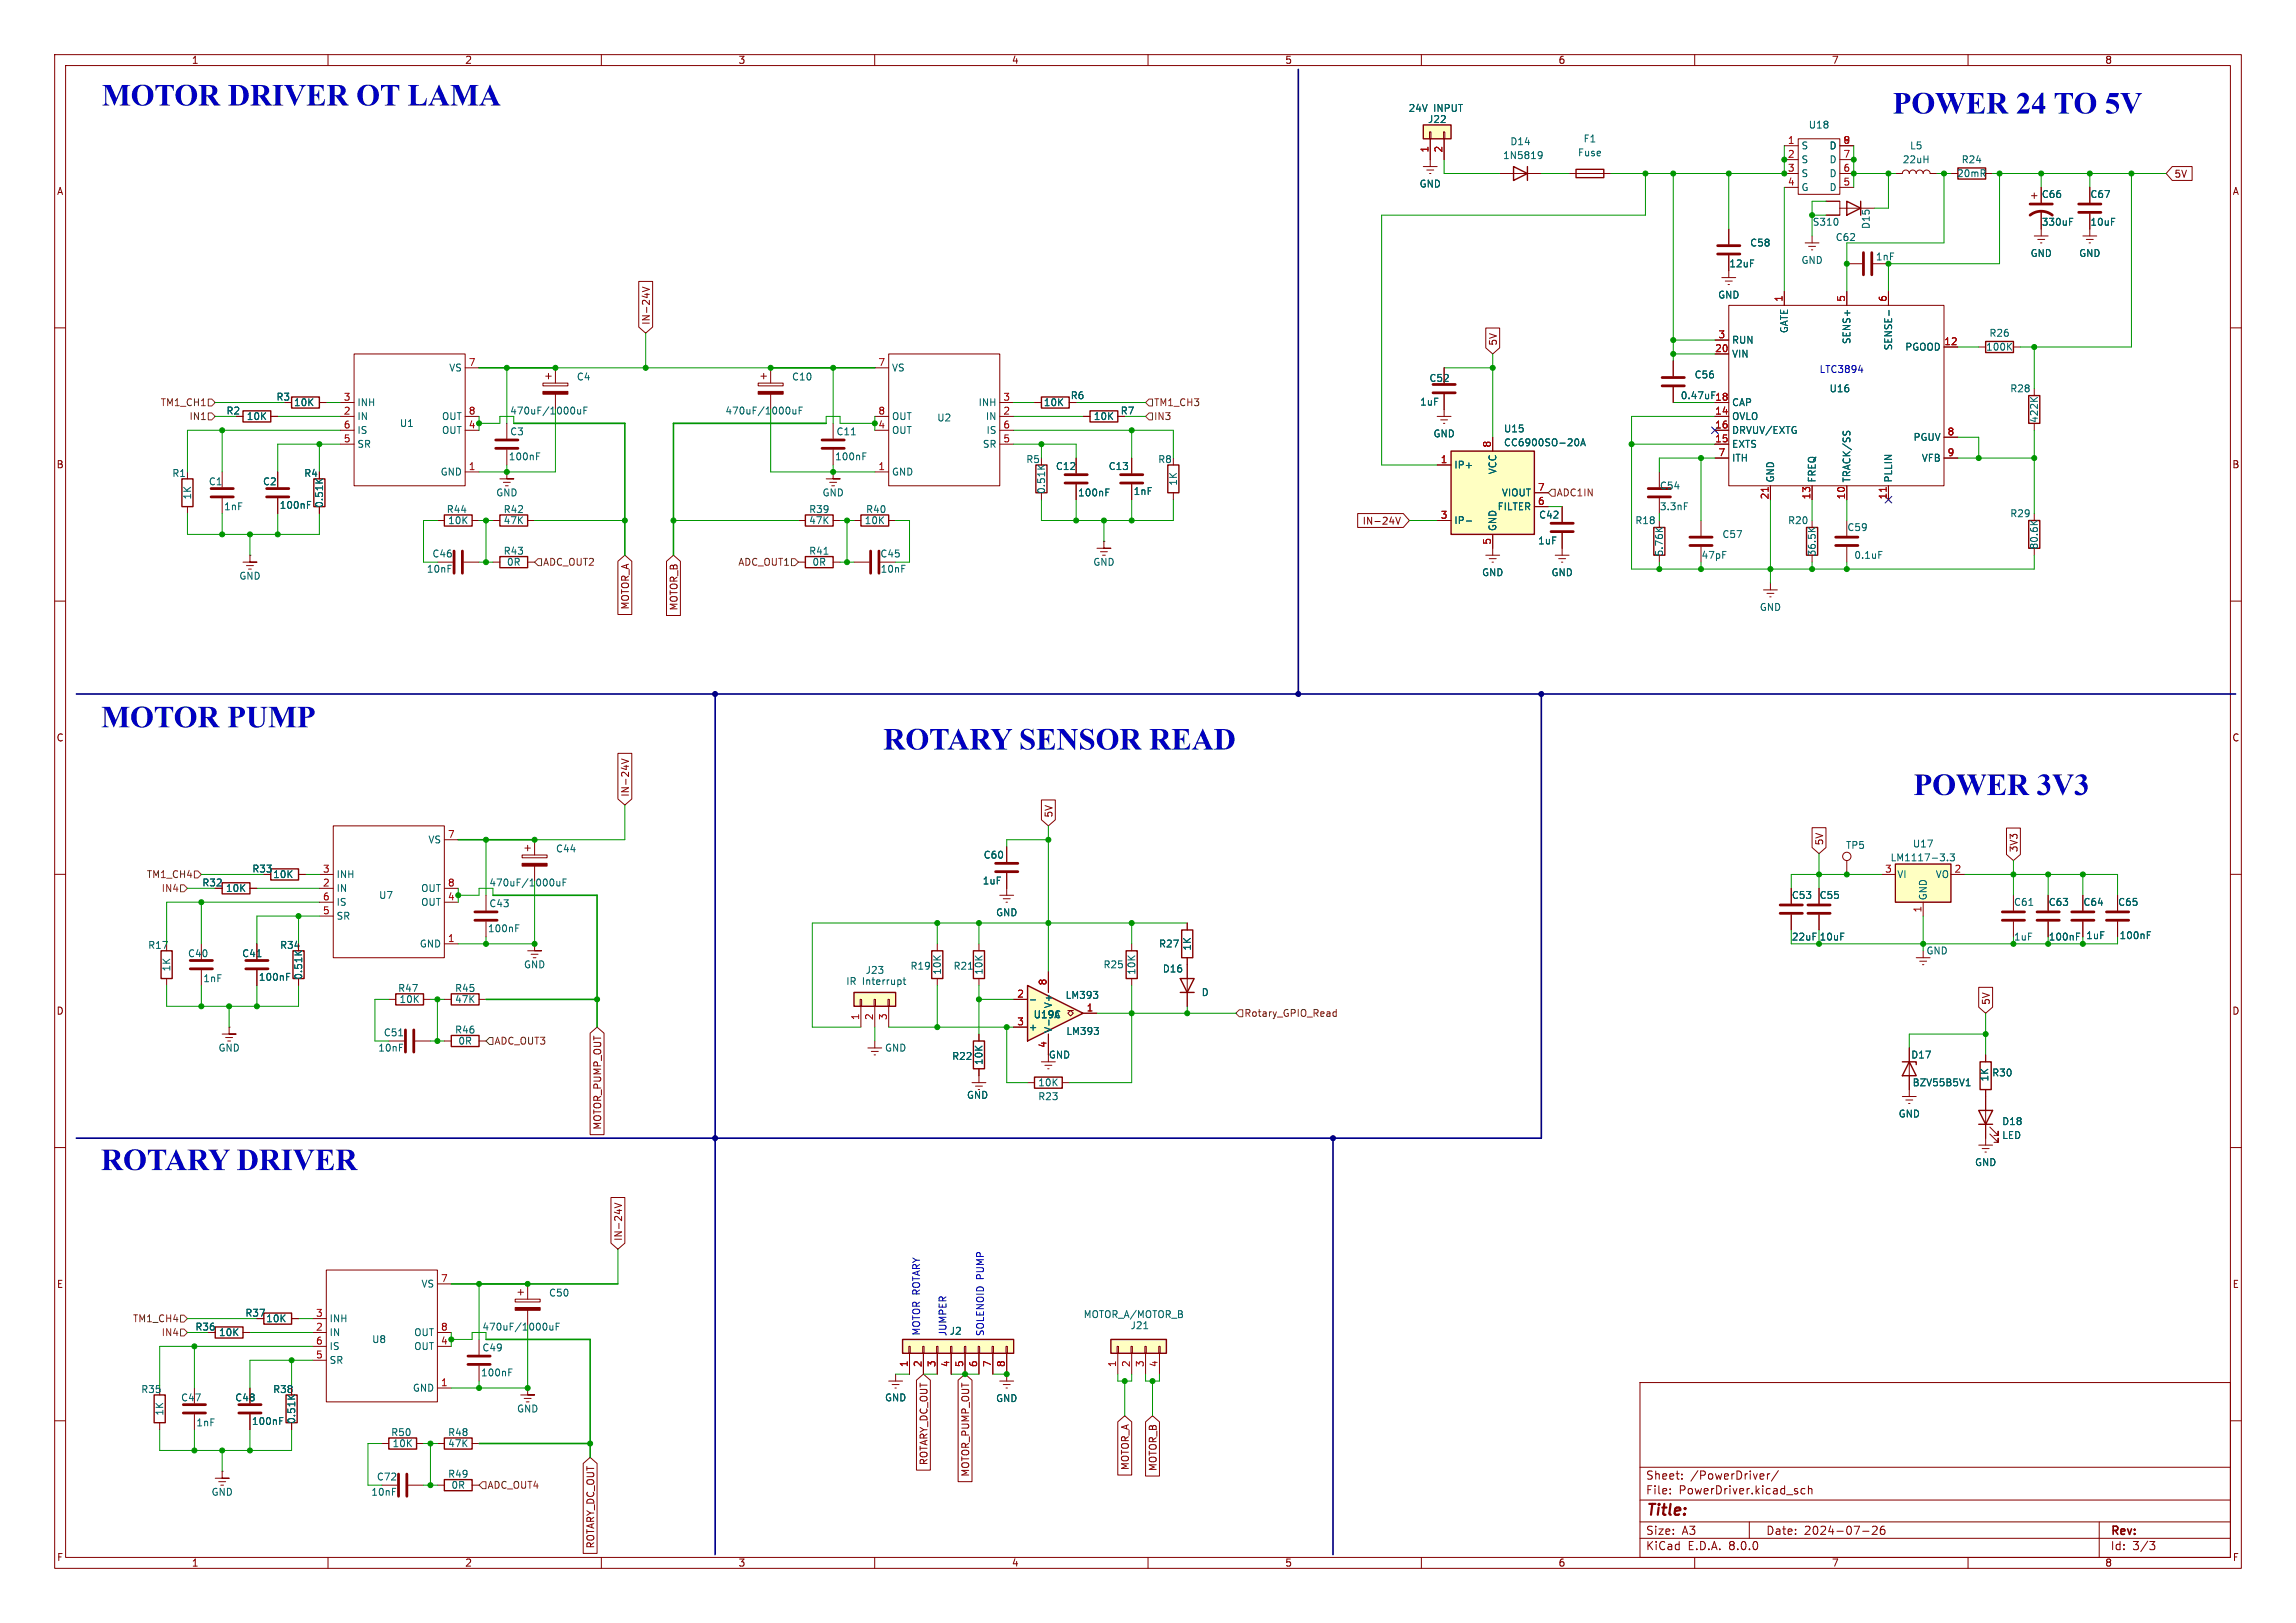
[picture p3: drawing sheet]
<svg xmlns="http://www.w3.org/2000/svg" width="420mm" height="297mm" viewBox="0 0 420 297" stroke-linecap="round" stroke-linejoin="round" font-family="sans-serif">
<defs><g id="words">
<g font-size="5.6" fill="#0000c2">
<text x="18.6" y="20.8">MOTOR DRIVER OT LAMA</text>
<text x="346.2" y="21.5">POWER 24TO 5V</text>
<text x="18.5" y="134.6">MOTOR PUMP</text>
<text x="161.6" y="138.6">ROTARY SENSORREAD</text>
<text x="350" y="146.2">POWER 3V3</text>
<text x="18.5" y="215.6">ROTARY DRIVER</text>
</g>
<text font-size="2.8" fill="#840000" x="301" y="277.9">Title:</text>
<g font-size="2.1" fill="#840000">
<text x="301" y="273.7">File:</text>
<text x="301" y="271">Sheet:</text>
<text x="307.1" y="273.7">PowerDriver.kicad_sch</text>
<text x="309.2" y="271">/PowerDriver/</text>
<text x="301" y="281.1">Size:</text>
<text x="307.6" y="281.1">A3</text>
<text x="323" y="281.1">Date:</text>
<text x="330" y="281.1">2024-07-26</text>
<text x="386" y="281.3">Rev:</text>
<text x="301" y="283.9">KiCad</text>
<text x="308.7" y="283.9">E.D.A.</text>
<text x="316.3" y="283.9">8.0.0</text>
<text x="386" y="283.9">Id:</text>
<text x="390.1" y="283.9">3/3</text>
</g>
<g font-size="1.8" fill="#840000">
<text x="35" y="11.9">1</text>
<text x="85" y="11.9">2</text>
<text x="135" y="11.9">3</text>
<text x="185" y="11.9">4</text>
<text x="235" y="11.9">5</text>
<text x="285" y="11.9">6</text>
<text x="335" y="11.9">7</text>
<text x="385" y="11.9">8</text>
<text x="10.3" y="35.9">A</text>
<text x="397.7" y="32.7">5V</text>
<text x="408.3" y="35.9">A</text>
<text x="119.1" y="59.5" transform="rotate(-90 119.1 59.5)">IN-24V</text>
<text x="274" y="63.3" transform="rotate(-90 274 63.3)">5V</text>
<text x="195.8" y="73.3">R6</text>
<text x="204.9" y="76">R7</text>
<text x="10.3" y="85.9">B</text>
<text x="408.2" y="85.9">B</text>
<text x="249.2" y="96.2">IN-24V</text>
<text x="115.3" y="111.6" transform="rotate(-90 115.3 111.6)">MOTOR_A</text>
<text x="124.1" y="111.8" transform="rotate(-90 124.1 111.8)">MOTOR_B</text>
<text x="10.3" y="135.9">C</text>
<text x="408.2" y="135.9">C</text>
<text x="115.3" y="145.9" transform="rotate(-90 115.3 145.9)">IN-24V</text>
<text x="192.7" y="149.7" transform="rotate(-90 192.7 149.7)">5V</text>
<text x="333.7" y="154.8" transform="rotate(-90 333.7 154.8)">5V</text>
<text x="46.1" y="159.9">R33</text>
<text x="369.3" y="156.1" transform="rotate(-90 369.3 156.1)">3V3</text>
<text x="36.9" y="162.4">R32</text>
<text x="51.1" y="173.8">R34</text>
<text x="10.3" y="185.9">D</text>
<text x="364.2" y="184" transform="rotate(-90 364.2 184)">5V</text>
<text x="408.2" y="185.9">D</text>
<text x="110.2" y="206.8" transform="rotate(-90 110.2 206.8)">MOTOR_PUMP_OUT</text>
<text x="114" y="227.2" transform="rotate(-90 114 227.2)">IN-24V</text>
<text x="10.3" y="235.9">E</text>
<text x="408.3" y="235.9">E</text>
<text x="35.6" y="243.7">R36</text>
<text x="44.8" y="241.1">R37</text>
<text x="49.9" y="255.1">R38</text>
<text x="169.9" y="268.2" transform="rotate(-90 169.9 268.2)">ROTARY_DC_OUT</text>
<text x="206.7" y="269.1" transform="rotate(-90 206.7 269.1)">MOTOR_A</text>
<text x="211.8" y="269.3" transform="rotate(-90 211.8 269.3)">MOTOR_B</text>
<text x="177.5" y="270.3" transform="rotate(-90 177.5 270.3)">MOTOR_PUMP_OUT</text>
<text x="10.3" y="285.9">F</text>
<text x="35" y="286.9">1</text>
<text x="85" y="286.9">2</text>
<text x="108.9" y="283.5" transform="rotate(-90 108.9 283.5)">ROTARY_DC_OUT</text>
<text x="135" y="286.9">3</text>
<text x="185" y="286.9">4</text>
<text x="235" y="286.9">5</text>
<text x="285" y="286.9">6</text>
<text x="335" y="286.9">7</text>
<text x="385" y="286.9">8</text>
<text x="408.3" y="285.9">F</text>
</g>
<g font-size="1.8" fill="#006464">
<text x="257.6" y="20.7">24V</text>
<text x="261.1" y="22.7">J22</text>
<text x="262.2" y="20.7">INPUT</text>
<text x="330.8" y="23.7">U18</text>
<text x="274.8" y="29.3">1N5819</text>
<text x="276.2" y="26.8">D14</text>
<text x="288.6" y="28.8">Fuse</text>
<text x="289.6" y="26.3">F1</text>
<text x="329.4" y="27.5">S</text>
<text x="334.6" y="27.5">D</text>
<text x="349.3" y="27.5">L5</text>
<text x="259.6" y="34.5">GND</text>
<text x="329.4" y="30.1">S</text>
<text x="329.4" y="32.6">S</text>
<text x="329.4" y="35.2">G</text>
<text x="334.6" y="35.2">D</text>
<text x="334.6" y="32.6">D</text>
<text x="334.6" y="30.1">D</text>
<text x="348" y="30.1">22uH</text>
<text x="357.9" y="32.6">20mR</text>
<text x="358.7" y="30.1">R24</text>
<text x="331.5" y="41.5">S310</text>
<text x="373.4" y="36.4">C66</text>
<text x="373.4" y="41.5">330uF</text>
<text x="382.3" y="36.4">C67</text>
<text x="382.3" y="41.5">10uF</text>
<text x="320.1" y="45.3">C58</text>
<text x="335.7" y="44.3">C62</text>
<text x="342.2" y="42" transform="rotate(-90 342.2 42)">D15</text>
<text x="343" y="47.9">1nF</text>
<text x="371.3" y="47.2">GND</text>
<text x="380.2" y="47.2">GND</text>
<text x="316.2" y="49.1">12uF</text>
<text x="329.4" y="48.5">GND</text>
<text x="314.2" y="54.8">GND</text>
<text x="316.7" y="65.6">VIN</text>
<text x="316.7" y="63.1">RUN</text>
<text x="327.3" y="61.1" transform="rotate(-90 327.3 61.1)">GATE</text>
<text x="338.7" y="63.1" transform="rotate(-90 338.7 63.1)">SENS+</text>
<text x="346.3" y="64.2" transform="rotate(-90 346.3 64.2)">SENSE-</text>
<text x="348.4" y="64.4">PGOOD</text>
<text x="363.2" y="64.4">100K</text>
<text x="363.8" y="61.8">R26</text>
<text x="82.1" y="68.2">VS</text>
<text x="105.4" y="69.8">C4</text>
<text x="144.8" y="69.8">C10</text>
<text x="163.1" y="68.2">VS</text>
<text x="261.4" y="70.1">C52</text>
<text x="309.9" y="69.4">C56</text>
<text x="334.6" y="72">U16</text>
<text x="367.6" y="72">R28</text>
<text x="41.3" y="76">R2</text>
<text x="45" y="77.1">10K</text>
<text x="50.5" y="73.5">R3</text>
<text x="53.7" y="74.5">10K</text>
<text x="65.3" y="77.1">IN</text>
<text x="65.3" y="74.5">INH</text>
<text x="80.8" y="77.1">OUT</text>
<text x="93.2" y="76">470uF/1000uF</text>
<text x="132.6" y="76">470uF/1000uF</text>
<text x="163.1" y="77.1">OUT</text>
<text x="171.3" y="77.3">U2</text>
<text x="178.9" y="74.5">INH</text>
<text x="180.2" y="77.1">IN</text>
<text x="190.8" y="74.5">10K</text>
<text x="200" y="77.1">10K</text>
<text x="259.7" y="74.4">1uF</text>
<text x="316.7" y="77.1">OVLO</text>
<text x="316.7" y="74.5">CAP</text>
<text x="373" y="77.5" transform="rotate(-90 373 77.5)">422K</text>
<text x="65.3" y="82.1">SR</text>
<text x="65.3" y="79.6">IS</text>
<text x="73.1" y="78.3">U1</text>
<text x="80.8" y="79.6">OUT</text>
<text x="93.2" y="79.9">C3</text>
<text x="152.9" y="79.9">C11</text>
<text x="163.1" y="79.6">OUT</text>
<text x="179.7" y="82.1">SR</text>
<text x="180.4" y="79.6">IS</text>
<text x="262.1" y="80.2">GND</text>
<text x="275" y="79.3">U15</text>
<text x="275" y="81.9">CC6900SO-20A</text>
<text x="316.7" y="82.1">EXTS</text>
<text x="316.7" y="79.6">DRVUV/EXTG</text>
<text x="349.9" y="80.9">PGUV</text>
<text x="31.4" y="87.5">R1</text>
<text x="38.1" y="89">C1</text>
<text x="48" y="89">C2</text>
<text x="55.6" y="87.5">R4</text>
<text x="80.5" y="87.2">GND</text>
<text x="93" y="84.4">100nF</text>
<text x="152.7" y="84.4">100nF</text>
<text x="163.1" y="87.2">GND</text>
<text x="187.6" y="84.9">R5</text>
<text x="193" y="86.2">C12</text>
<text x="202.7" y="86.2">C13</text>
<text x="211.8" y="84.9">R8</text>
<text x="215.5" y="89" transform="rotate(-90 215.5 89)">1K</text>
<text x="265.9" y="86">IP+</text>
<text x="273.9" y="86.9" transform="rotate(-90 273.9 86.9)">VCC</text>
<text x="303.5" y="89.8">C54</text>
<text x="316.7" y="84.7">ITH</text>
<text x="324.7" y="88.4" transform="rotate(-90 324.7 88.4)">GND</text>
<text x="332.3" y="88.4" transform="rotate(-90 332.3 88.4)">FREQ</text>
<text x="338.7" y="88.4" transform="rotate(-90 338.7 88.4)">TRACK/SS</text>
<text x="346.3" y="88.4" transform="rotate(-90 346.3 88.4)">PLLIN</text>
<text x="351.4" y="84.7">VFB</text>
<text x="35.2" y="91.5" transform="rotate(-90 35.2 91.5)">1K</text>
<text x="40.9" y="93.6">1nF</text>
<text x="51.1" y="93.3">100nF</text>
<text x="59.3" y="93" transform="rotate(-90 59.3 93)">0.51K</text>
<text x="81.6" y="94.1">R44</text>
<text x="90.7" y="91">GND</text>
<text x="92" y="94.1">R42</text>
<text x="147.9" y="94.1">R39</text>
<text x="150.4" y="91">GND</text>
<text x="158.3" y="94.1">R40</text>
<text x="191.4" y="90.5" transform="rotate(-90 191.4 90.5)">0.51K</text>
<text x="197.1" y="91">100nF</text>
<text x="207.3" y="90.8">1nF</text>
<text x="273.9" y="93.6">FILTER</text>
<text x="274.6" y="91">VIOUT</text>
<text x="281.4" y="95.1">C42</text>
<text x="303.5" y="93.6">3.3nF</text>
<text x="367.6" y="94.8">R29</text>
<text x="81.9" y="96.1">10K</text>
<text x="92" y="101.7">R43</text>
<text x="92" y="96.1">47K</text>
<text x="147.9" y="96.1">47K</text>
<text x="147.9" y="101.7">R41</text>
<text x="158.1" y="96.1">10K</text>
<text x="265.9" y="96.1">IP-</text>
<text x="273.9" y="97.3" transform="rotate(-90 273.9 97.3)">GND</text>
<text x="281.3" y="99.8">1uF</text>
<text x="299" y="96.1">R18</text>
<text x="304.4" y="101.9" transform="rotate(-90 304.4 101.9)">5.76K</text>
<text x="315" y="98.7">C57</text>
<text x="327" y="96.1">R20</text>
<text x="332.3" y="101.9" transform="rotate(-90 332.3 101.9)">36.5K</text>
<text x="337.8" y="97.4">C59</text>
<text x="373" y="100.6" transform="rotate(-90 373 100.6)">80.6K</text>
<text x="43.7" y="106.3">GND</text>
<text x="78" y="105">10nF</text>
<text x="79" y="102.2">C46</text>
<text x="92.6" y="103.7">0R</text>
<text x="148.5" y="103.7">0R</text>
<text x="160.9" y="102.2">C45</text>
<text x="161" y="105">10nF</text>
<text x="199.9" y="103.7">GND</text>
<text x="271" y="105.6">GND</text>
<text x="283.7" y="105.6">GND</text>
<text x="311.2" y="102.5">47pF</text>
<text x="339.1" y="102.5">0.1uF</text>
<text x="321.8" y="112">GND</text>
<text x="78.3" y="154.5">VS</text>
<text x="337.6" y="155.5">TP5</text>
<text x="349.8" y="155.3">U17</text>
<text x="49.9" y="160.9">10K</text>
<text x="61.5" y="160.9">INH</text>
<text x="101.6" y="156.2">C44</text>
<text x="179.8" y="157.3">C60</text>
<text x="345.7" y="157.8">LM1117-3.3</text>
<text x="347" y="160.9">VI</text>
<text x="354" y="160.9">VO</text>
<text x="41.2" y="163.4">10K</text>
<text x="61.5" y="163.4">IN</text>
<text x="61.5" y="166">IS</text>
<text x="69.2" y="164.7">U7</text>
<text x="76.9" y="166">OUT</text>
<text x="76.9" y="163.4">OUT</text>
<text x="89.4" y="166.2">C43</text>
<text x="89.4" y="162.4">470uF/1000uF</text>
<text x="179.7" y="162.1">1uF</text>
<text x="182.1" y="167.9">GND</text>
<text x="327.7" y="164.7">C53</text>
<text x="332.8" y="164.7">C55</text>
<text x="352.7" y="164.8" transform="rotate(-90 352.7 164.8)">GND</text>
<text x="368.3" y="166">C61</text>
<text x="374.7" y="166">C63</text>
<text x="381" y="166">C64</text>
<text x="387.4" y="166">C65</text>
<text x="27" y="173.8">R17</text>
<text x="61.5" y="168.5">SR</text>
<text x="76.7" y="173.6">GND</text>
<text x="89.2" y="170.8">100nF</text>
<text x="211.9" y="173.6">R27</text>
<text x="327.7" y="172.3">22uF</text>
<text x="332.8" y="172.3">10uF</text>
<text x="374.7" y="172.3">100nF</text>
<text x="381.5" y="172.1">1uF</text>
<text x="387.6" y="172.1">100nF</text>
<text x="31.3" y="177.9" transform="rotate(-90 31.3 177.9)">1K</text>
<text x="34.3" y="175.4">C40</text>
<text x="37.1" y="179.9">1nF</text>
<text x="44.2" y="175.4">C41</text>
<text x="47.3" y="179.7">100nF</text>
<text x="55.5" y="179.4" transform="rotate(-90 55.5 179.4)">0.51K</text>
<text x="95.8" y="177.4">GND</text>
<text x="158.3" y="178.4">J23</text>
<text x="166.5" y="177.6">R19</text>
<text x="172.3" y="178.5" transform="rotate(-90 172.3 178.5)">10K</text>
<text x="174.3" y="177.6">R21</text>
<text x="179.9" y="178.5" transform="rotate(-90 179.9 178.5)">10K</text>
<text x="201.8" y="177.4">R25</text>
<text x="207.9" y="178.5" transform="rotate(-90 207.9 178.5)">10K</text>
<text x="212.6" y="178.2">D16</text>
<text x="218" y="174.1" transform="rotate(-90 218 174.1)">1K</text>
<text x="352.3" y="174.9">GND</text>
<text x="72.7" y="181.7">R47</text>
<text x="73" y="183.7">10K</text>
<text x="83.1" y="181.7">R45</text>
<text x="83.1" y="183.7">47K</text>
<text x="154.7" y="180.4">IR</text>
<text x="157.7" y="180.4">Interrupt</text>
<text x="192.6" y="184.6" transform="rotate(-90 192.6 184.6)">V+</text>
<text x="194.8" y="183">LM393</text>
<text x="219.7" y="182.5">D</text>
<text x="70.1" y="189.8">C51</text>
<text x="83.1" y="189.3">R46</text>
<text x="83.7" y="191.4">0R</text>
<text x="188.1" y="188.8">+</text>
<text x="189" y="186.5">U19A</text>
<text x="192.6" y="189.1" transform="rotate(-90 192.6 189.1)">V-</text>
<text x="195" y="189.6">LM393</text>
<text x="39.9" y="192.6">GND</text>
<text x="69.1" y="192.6">10nF</text>
<text x="161.8" y="192.6">GND</text>
<text x="174.1" y="194.2">R22</text>
<text x="179.9" y="195" transform="rotate(-90 179.9 195)">10K</text>
<text x="191.8" y="193.9">GND</text>
<text x="349.5" y="193.9">D17</text>
<text x="364.3" y="197.2">R30</text>
<text x="176.8" y="201.3">GND</text>
<text x="189.8" y="201.5">R23</text>
<text x="189.8" y="199">10K</text>
<text x="349.8" y="199">BZV55B5V1</text>
<text x="363.9" y="198" transform="rotate(-90 363.9 198)">1K</text>
<text x="347.2" y="204.7">GND</text>
<text x="366.2" y="206.1">D18</text>
<text x="366.2" y="208.6">LED</text>
<text x="361.2" y="213.6">GND</text>
<text x="77" y="235.8">VS</text>
<text x="100.3" y="237.5">C50</text>
<text x="40" y="244.7">10K</text>
<text x="48.6" y="242.2">10K</text>
<text x="60.2" y="244.7">IN</text>
<text x="60.2" y="242.2">INH</text>
<text x="68" y="246">U8</text>
<text x="75.7" y="244.7">OUT</text>
<text x="88.1" y="243.7">470uF/1000uF</text>
<text x="173.6" y="244.4">J2</text>
<text x="198.1" y="241.4">MOTOR_A/MOTOR_B</text>
<text x="206.7" y="243.4">J21</text>
<text x="60.2" y="249.8">SR</text>
<text x="60.2" y="247.2">IS</text>
<text x="75.7" y="247.2">OUT</text>
<text x="88.1" y="247.5">C49</text>
<text x="25.7" y="255.1">R35</text>
<text x="33" y="256.6">C47</text>
<text x="42.9" y="256.6">C48</text>
<text x="75.4" y="254.9">GND</text>
<text x="87.9" y="252.1">100nF</text>
<text x="161.8" y="256.6">GND</text>
<text x="182.1" y="256.8">GND</text>
<text x="30.1" y="259.2" transform="rotate(-90 30.1 259.2)">1K</text>
<text x="35.8" y="261.2">1nF</text>
<text x="46" y="261">100nF</text>
<text x="54.2" y="260.7" transform="rotate(-90 54.2 260.7)">0.51K</text>
<text x="71.5" y="263">R50</text>
<text x="81.9" y="263">R48</text>
<text x="94.5" y="258.7">GND</text>
<text x="71.7" y="265">10K</text>
<text x="81.9" y="265">47K</text>
<text x="38.6" y="273.9">GND</text>
<text x="67.8" y="273.9">10nF</text>
<text x="68.8" y="271.1">C72</text>
<text x="81.9" y="270.6">R49</text>
<text x="82.5" y="272.6">0R</text>
</g>
<g font-size="1.8" fill="#a90000">
<text x="261.4" y="28" transform="rotate(-90 261.4 28)">1</text>
<text x="263.9" y="28" transform="rotate(-90 263.9 28)">2</text>
<text x="327" y="26.4">1</text>
<text x="327" y="29">2</text>
<text x="337.1" y="29">7</text>
<text x="337.1" y="26.4">9</text>
<text x="327" y="31.5">3</text>
<text x="327" y="34">4</text>
<text x="337.1" y="34">5</text>
<text x="337.1" y="31.5">6</text>
<text x="326.1" y="55.3" transform="rotate(-90 326.1 55.3)">1</text>
<text x="337.6" y="55.3" transform="rotate(-90 337.6 55.3)">5</text>
<text x="345.2" y="55.3" transform="rotate(-90 345.2 55.3)">6</text>
<text x="313.6" y="64.5">20</text>
<text x="314.3" y="62">3</text>
<text x="355.6" y="63.2">12</text>
<text x="85.7" y="67.1">7</text>
<text x="160.6" y="67.1">7</text>
<text x="62.8" y="75.9">2</text>
<text x="62.8" y="73.4">3</text>
<text x="85.7" y="75.9">8</text>
<text x="160.6" y="75.9">8</text>
<text x="183.4" y="75.9">2</text>
<text x="183.4" y="73.4">3</text>
<text x="307.4" y="73.3">0.47uF 18</text>
<text x="313.6" y="75.9">14</text>
<text x="62.8" y="81">5</text>
<text x="62.8" y="78.5">6</text>
<text x="85.7" y="78.5">4</text>
<text x="183.4" y="81">5</text>
<text x="183.4" y="78.5">6</text>
<text x="272.8" y="82" transform="rotate(-90 272.8 82)">8</text>
<text x="313.6" y="81">15</text>
<text x="313.6" y="78.5">16</text>
<text x="314.3" y="83.6">7</text>
<text x="356.2" y="79.8">8</text>
<text x="356.2" y="83.6">9</text>
<text x="85.7" y="86.1">1</text>
<text x="160.6" y="86.1">1</text>
<text x="263.5" y="84.8">1</text>
<text x="281.2" y="89.9">7</text>
<text x="263.5" y="95">3</text>
<text x="281.2" y="92.5">6</text>
<text x="323.6" y="91.5" transform="rotate(-90 323.6 91.5)">21</text>
<text x="331.2" y="91.5" transform="rotate(-90 331.2 91.5)">13</text>
<text x="337.6" y="91.5" transform="rotate(-90 337.6 91.5)">10</text>
<text x="345.2" y="91.5" transform="rotate(-90 345.2 91.5)">11</text>
<text x="272.8" y="99.8" transform="rotate(-90 272.8 99.8)">5</text>
<text x="81.8" y="153.4">7</text>
<text x="59" y="159.8">3</text>
<text x="344.7" y="159.8">3</text>
<text x="357.4" y="159.8">2</text>
<text x="59" y="162.3">2</text>
<text x="59" y="167.4">5</text>
<text x="59" y="164.8">6</text>
<text x="81.8" y="164.8">4</text>
<text x="81.8" y="162.3">8</text>
<text x="351.5" y="167.1" transform="rotate(-90 351.5 167.1)">1</text>
<text x="81.8" y="172.5">1</text>
<text x="186" y="182.6">2</text>
<text x="191.5" y="180.4" transform="rotate(-90 191.5 180.4)">8</text>
<text x="198.7" y="185.2">1</text>
<text x="157.2" y="186.8" transform="rotate(-90 157.2 186.8)">1</text>
<text x="159.8" y="186.8" transform="rotate(-90 159.8 186.8)">2</text>
<text x="162.3" y="186.8" transform="rotate(-90 162.3 186.8)">3</text>
<text x="186" y="187.7">3</text>
<text x="191.5" y="191.8" transform="rotate(-90 191.5 191.8)">4</text>
<text x="80.6" y="234.7">7</text>
<text x="57.7" y="243.6">2</text>
<text x="57.7" y="241">3</text>
<text x="80.6" y="243.6">8</text>
<text x="57.7" y="248.7">5</text>
<text x="57.7" y="246.1">6</text>
<text x="80.6" y="246.1">4</text>
<text x="166.1" y="250.3" transform="rotate(-90 166.1 250.3)">1</text>
<text x="168.7" y="250.3" transform="rotate(-90 168.7 250.3)">2</text>
<text x="171.2" y="250.3" transform="rotate(-90 171.2 250.3)">3</text>
<text x="173.7" y="250.3" transform="rotate(-90 173.7 250.3)">4</text>
<text x="176.3" y="250.3" transform="rotate(-90 176.3 250.3)">5</text>
<text x="178.8" y="250.3" transform="rotate(-90 178.8 250.3)">6</text>
<text x="181.4" y="250.3" transform="rotate(-90 181.4 250.3)">7</text>
<text x="183.9" y="250.3" transform="rotate(-90 183.9 250.3)">8</text>
<text x="204.2" y="250.3" transform="rotate(-90 204.2 250.3)">1</text>
<text x="206.8" y="250.3" transform="rotate(-90 206.8 250.3)">2</text>
<text x="209.3" y="250.3" transform="rotate(-90 209.3 250.3)">3</text>
<text x="211.8" y="250.3" transform="rotate(-90 211.8 250.3)">4</text>
<text x="80.6" y="253.7">1</text>
</g>
<g font-size="1.8" fill="#0000c2">
<text x="332.7" y="68.3">LTC3894</text>
<text x="180.2" y="234.2" transform="rotate(-90 180.2 234.2)">PUMP</text>
<text x="168.5" y="244.5" transform="rotate(-90 168.5 244.5)">MOTOR ROTARY</text>
<text x="173.3" y="244.6" transform="rotate(-90 173.3 244.6)">JUMPER</text>
<text x="180.2" y="244.6" transform="rotate(-90 180.2 244.6)">SOLENOID</text>
</g>
<g font-size="1.8" fill="#725600">
<text x="29.3" y="74.5">TM1_CH1</text>
<text x="34.6" y="77.1">IN1</text>
<text x="211" y="74.5">TM1_CH3</text>
<text x="211" y="77.1">IN3</text>
<text x="284.7" y="91">ADC1IN</text>
<text x="99.3" y="103.7">ADC_OUT2</text>
<text x="135" y="103.7">ADC_OUT1</text>
<text x="26.8" y="160.9">TM1_CH4</text>
<text x="29.5" y="163.4">IN4</text>
<text x="90.4" y="191.4">ADC_OUT3</text>
<text x="227.5" y="186.3">Rotary_GPIO_Read</text>
<text x="24.2" y="242.2">TM1_CH4</text>
<text x="29.5" y="244.7">IN4</text>
<text x="89.1" y="272.6">ADC_OUT4</text>
</g>
<g font-size="1.8" fill="#009600">
<text x="160.6" y="78.5">4</text>
<text x="368.3" y="172.3">1uF</text>
</g>
</g></defs>
<g fill="none" stroke="#840000" stroke-width=".18">
<path d="M10 10h400v277h-400zM12 12h396v273h-396zM60 10v2M110 10v2M160 10v2M210 10v2M260 10v2M310 10v2M360 10v2M10 60h2M316.2 41.9v2.8M316.2 46.7v2.8"/>
<path d="M408 60h2M10 110h2M408 110h2M10 160h2M337.8 157.5v2.5M408 160h2M374.6 163.8v2.8M374.6 168.7v2.8M381 163.8v2.8M381 168.7v2.8M387.3 163.8v2.8M387.3 168.7v2.8"/>
<path d="M10 210h2M408 210h2M59.7 232.4h20.3v24.1h-20.3zM80 234.9h2.5M10 260h2M44.4 243.8h1.3M57.1 243.8h2.6M57.1 241.3h2.6M57.1 246.4h2.6M57.1 248.9h2.6M80 243.8h2.5M80 254h2.5"/>
<path d="M80 246.4h2.5M300 253h108v32h-108zM408 260h2M300 278.5h108M300 274.5h108M300 268.5h108M305.5 273.2v.2M305.5 272.5v.1M307.7 270.5v.2M307.7 269.8v.1M320 278.5v3M322.6 269.8l.1 .2-.8 .2"/>
<path d="M323.3 269.7v1M323.7 269.7l-.3 .1-.1 .2M325.3 269.1l-1.3 1.9M330.2 272.5l-.5-.1-.3 .3v.4l.2 .2h.6M330.8 272.5l.2-.1 .4 .1v.9M330.8 271.9v1.5M342.5 279.4l.6-.1 .2 .1 .1 .3-1 1.1h1M344.7 279.3a.59 .59 0 0 0-.8 .6v.6l.2 .2 .4 .1 .2-.2 .1-.5-.1-.2h-.5l-.3 .2M384 278.5v6.5M60 285v2M110 285v2M160 285v2"/>
<path d="M210 285v2M260 285v2M300 281.5h108M310 285v2M340.7 280.2h1.2M360 285v2M393.2 282.1h1l-.5 .6 .4 .1 .1 .5-.3 .3h-.5"/>
<circle cx="337.8" cy="156.7" r=".76"/>
</g>
<path d="M39.4 242.8h5v2.1h-5z" fill="none" stroke="#840000" stroke-width=".25"/>
<path d="M314.2 46.5h4.1M314.2 45h4.1M372.6 168.4h4.1M372.6 166.9h4.1M379 168.4h4M379 166.9h4M385.3 168.4h4.1M385.3 166.9h4.1" fill="none" stroke="#840000" stroke-width=".51"/>
<path d="M379.8 171.4h.5M379.8 170.8h.6M392.8 171.1h.4M392.8 170.5h.6" fill="none" stroke="#006464" stroke-width=".18"/>
<path d="M188 180.3l10.1 5.1-10.1 5.1z" fill="#ffffc2"/>
<path d="M178.1 190.5h2v5.1h-2zM188 180.3l10.1 5.1-10.1 5.1zM189.2 197.1h5.1v2h-5.1z" fill="none" stroke="#840000" stroke-width=".25"/>
<path d="M179.1 189.2v1.3M179.1 195.6v1.3M185.4 182.9h2.6M185.4 188h2.6M188 198.1h1.2M190.5 194.3h2.5M191.1 194.9h1.3M191.6 195.6h.3M194.3 198.1h1.3M195.3 184.9h.5l-.5 .5 .5 .5 .5-.5-.5-.5h.5M198.1 185.4h2.6" fill="none" stroke="#840000" stroke-width=".18"/>
<path d="M188.5 183h1M200.1 188h.8l-.4 .5M200.9 188.6v.6" fill="none" stroke="#006464" stroke-width=".18"/>
<path d="M346.7 158.1h10.2v7h-10.2z" fill="#ffffc2"/>
<path d="M371.1 72.4h2v5.1h-2zM91.4 94.2h5.1v2.1h-5.1zM302.5 96.5h2v5.1h-2zM91.4 101.9h5.1v2h-5.1zM346.7 158.1h10.2v7h-10.2zM29.5 174h2v5.1h-2zM40.6 161.5h5.1v2.1h-5.1zM53.6 174h2v5.1h-2zM82.5 189.5h5.1v2h-5.1zM71.1 263.1h5.1v2.1h-5.1z" fill="none" stroke="#840000" stroke-width=".25"/>
<g fill="none" stroke="#840000" stroke-width=".18">
<path d="M92.7 77.5v2.8M99.3 70.1h4.6v.5h-4.6zM99.8 68.8h1M100.3 68.3v1M101.6 67.3v2.8M101.6 72.1v2.8M372.1 71.1v1.3M372.1 77.5v1.2M40.6 86.4v2.8M40.6 91.2v2.8M90.2 95.3h1.2M92.1 88.3h1.2"/>
<path d="M92.5 88.9h.5M92.7 86.4v1.2h1.3h-2.6M92.7 86.4h.1M92.7 82.3v2.8M96.5 95.3h1.3M303.5 86.4v2.8M303.5 91.2v2.8M303.5 95.3v1.2M90.2 102.9h1.2M96.5 102.9h1.3M303.5 101.6v1.3M61 151.1h20.3v24.2h-20.3z"/>
<path d="M81.3 153.7h2.5M30.5 179.1v1.2M45.7 162.6h1.3M54.6 179.1v1.2M58.4 160h2.6M58.4 162.6h2.6M58.4 165.1h2.6M58.4 167.6h2.6M81.3 172.7h2.5M81.3 162.6h2.5M81.3 165.1h2.5M344.2 160h2.5"/>
<path d="M351.8 165.1v2.5M356.9 160h2.5M368.3 163.8v2.8M368.3 168.7v2.8M81.3 190.5h1.2M87.6 190.5h1.3M158.7 191.8h2.6M159.4 192.4h1.3M159.9 193h.2M160 190.5v1.3M177.8 198.1h2.5M178.4 198.8h1.3"/>
<path d="M179.1 196.9v1.2M94.2 237.7h4.6v.6h-4.6zM94.7 236.5h1.1M95.2 236v1M96.5 234.9v2.8M96.5 239.8v2.8M87.6 245.1v2.8M87.6 249.9v2.8M95.9 255.9h1.3M96.3 256.5h.5M96.5 254v1.3h1.3h-2.6M96.5 254h.1"/>
<path d="M69.8 271.8h2.8M69.8 264.2h1.3M74.7 271.8h2.8M76.2 264.2h1.3"/>
</g>
<g fill="none" stroke="#006464" stroke-width=".18">
<path d="M105.7 74.9v.8l.3 .1 .2-.2M106.2 74.9v.9M106.8 75.1h.4M107.4 74.5h-.6v1.3M371.4 72.7l.7 .7M372.7 72.7l-.7 .6M98.2 83.5h.4M98.2 82.9h.6M302.8 96.6l.8 .7M304.1 96.6l-.7 .5M308.1 92h.6M356.2 157.4v.1"/>
<path d="M356.7 156.3h.8l-.4 .4 .3 .2v.5l-.1 .1-.6-.1M53.9 174l.7 .7M55.2 174l-.7 .6M371.1 165.7h.8M93.1 251.1h.4M93.1 250.5h.6M100.6 242.6v.7l.3 .1 .2-.1M101.1 242.6v.8M101.7 242.7h.5M102.3 242.1h-.6v1.3"/>
</g>
<g fill="#840000" stroke="#840000" stroke-width=".18">
<path d="M94.2 239.3h4.6v.5h-4.6z"/>
<path d="M99.3 71.6h4.6v.5h-4.6z"/>
</g>
<path d="M38.6 90.9h4.1M38.6 89.4h4.1M90.7 82h4M90.7 80.5h4M301.5 90.9h4.1M301.5 89.4h4.1M366.3 168.4h4M366.3 166.9h4M85.6 249.7h4.1M85.6 248.2h4.1M72.9 269.7v4.1M74.4 269.7v4.1" fill="none" stroke="#840000" stroke-width=".51"/>
<path d="M265.4 82.6h15.3v15.2h-15.3z" fill="#ffffc2"/>
<g fill="none" stroke="#840000" stroke-width=".25">
<path d="M276.9 30.5l2.5 1.3-2.5 1.2zM279.4 30.5v2.5M288.3 31h5.1v1.5h-5.1zM337.8 36.8l2.6 1.3-2.6 1.3zM340.4 36.8v2.6M358.1 30.7h5.1v2.1h-5.1zM44.4 75.2h5.1v2h-5.1zM53.3 72.6h5.1v2.1h-5.1zM363.2 62.5h5.1v2h-5.1zM33.3 87.6h2v5.1h-2zM57.4 87.6h2v5.1h-2zM81.3 94.2h5.1v2.1h-5.1z"/>
<path d="M147.3 94.2h5.1v2.1h-5.1zM265.4 82.6h15.3v15.2h-15.3zM330.5 96.5h2v5.1h-2zM371.1 95.3h2v5h-2zM147.3 101.9h5.1v2h-5.1zM49.5 159h5.1v2h-5.1zM72.4 181.9h5.1v2h-5.1zM82.5 181.9h5.1v2h-5.1zM28.2 255.3h2v5h-2zM48.3 240.3h5v2h-5zM81.3 270.8h5.1v2h-5.1zM81.3 263.1h5.1v2.1h-5.1z"/>
</g>
<g fill="none" stroke="#840000" stroke-width=".18">
<path d="M260.3 30.5h2.6M261 31.1h1.3M261.5 31.8h.2M261.6 29.2v1.3M274.3 31.8h7.6M287 31.8h7.6M326.4 26.7h2.5M326.4 29.2h2.5M326.4 31.8h2.5M326.4 34.3h2.5M328.9 25.4h7.6v10.2h-7.6zM336.5 36.8h-2.5h2.5v1.3"/>
<path d="M336.5 38.1v1.3h-2.5h2.5M336.5 38.1h6.4M336.5 26.7h2.6M336.5 29.2h2.6M336.5 31.8h2.6M336.5 34.3h2.6M346.7 31.8h1.3a.64 .64 0 0 1 .6-.7 .64 .64 0 0 1 .6 .7 .64 .64 0 0 1 .7-.7 .64 .64 0 0 1 .6 .7 .64 .64 0 0 1 .7-.7 .64 .64 0 0 1 .6 .7 .64 .64 0 0 1 .6-.7 .64 .64 0 0 1 .7 .7h1.2M356.9 31.8h1.2M363.2 31.8h1.3M315 50.8h2.5M315.6 51.4h1.3M316.1 52.1h.3"/>
<path d="M316.2 55.9h39.4v33h-39.4zM316.2 49.5v1.3M326.4 53.3v2.6M330.2 44.5h2.5M330.8 45.1h1.3M331.3 45.7h.3M331.5 43.2v1.3M337.8 53.3v2.6M337.8 48.3h2.8M345.4 53.3v2.6M43.2 76.2h1.2M49.5 76.2h1.3"/>
<path d="M52.1 73.7h1.2M58.4 73.7h1.3M62.2 76.2h2.6M62.2 73.7h2.6M62.2 78.7h2.6M64.8 64.8h20.3v24.1h-20.3zM85.1 76.2h2.5M85.1 78.7h2.5M85.1 67.3h2.5M138.7 70.1h4.6v.5h-4.6zM139.2 68.8h1M139.7 68.3v1"/>
<path d="M141 67.3v2.8M141 72.1v2.8M152.4 77.5v2.8M264.2 67.3v2.8M264.2 72.1v2.8M306.1 66v2.8M306.1 70.9v2.8M313.7 76.2h2.5M313.7 73.7h2.5M313.7 78.7h2.5M313.7 64.8h2.5M313.7 62.2h2.5"/>
<path d="M355.6 63.5h2.5M361.9 63.5h1.3M368.3 63.5h1.3M34.3 86.4v1.2M34.3 92.7v1.3M50.8 86.4v2.8M50.8 91.2v2.8M58.4 86.4v1.2M58.4 92.7v1.3M62.2 81.3h2.6M80 95.3h1.3M85.1 86.4h2.5"/>
<path d="M86.4 95.3h1.2M146 95.3h1.3M151.8 88.3h1.2M152.1 88.9h.6M152.4 86.4v1.2h1.3h-2.6M152.4 86.4h.1M152.4 95.3h1.3M152.4 82.3v2.8M262.9 85.1h2.5M262.9 95.3h2.5M273 80v2.6M273 97.8v3.8"/>
<path d="M280.7 92.7h2.5M280.7 90.2h2.5M285.7 92.7v2.8M285.7 97.5v4.1M311.1 95.3v2.7M313.7 81.3h2.5M313.7 83.8h2.5M323.8 88.9v2.5M331.5 88.9v2.5M331.5 95.3v1.2M337.8 88.9v2.5M345.4 88.9v2.5"/>
<path d="M355.6 83.8h2.5M355.6 80h2.5M372.1 94v1.3M45.1 103.5h1.3M45.5 104.1h.5M45.7 101.6v1.3h1.3h-2.6M45.7 101.6h.1M80 102.9h2.8M84.8 102.9h2.8M146 102.9h1.3M152.4 102.9h1.3M271.8 101.6h2.5"/>
<path d="M272.4 102.2h1.3M272.9 102.9h.3M284.5 101.6h2.5M285.1 102.2h1.3M285.6 102.9h.3M311.1 100.1v2.8M322.6 108h2.5M323.2 108.6h1.3M323.7 109.2h.3M323.8 106.7v1.3M331.5 101.6v1.3M372.1 100.3v1.3"/>
<path d="M95.5 156.5h4.6v.5h-4.6zM96 155.2h1M96.5 154.7v1M97.8 153.7v2.8M97.8 158.5v2.8M36.8 172.7v2.8M36.8 177.5v2.8M47 172.7v2.8M47 177.5v2.8M54.6 160h1.3M88.9 163.8v2.8M88.9 168.7v2.8"/>
<path d="M97.2 174.6h1.2M97.5 175.3h.5M97.8 172.7v1.3h1.3h-2.6M97.8 172.7h.1M327.7 162.6v2.8M327.7 167.4v2.8M332.7 162.6v2.8M332.7 167.4v2.8M41.3 189.9h1.2M41.7 190.5h.5M41.9 188v1.2h1.3h-2.6M41.9 188h.1"/>
<path d="M71.1 182.9h1.3M71.1 190.5h2.8M75.9 190.5h2.8M77.5 182.9h1.2M81.3 182.9h1.2M87.6 182.9h1.3M35.6 254v2.8M35.6 258.8v2.8M53.3 241.3h1.3M29.2 260.3v1.3M40 271.1h1.3M40.4 271.8h.5"/>
<path d="M40.6 269.2v1.3h1.3h-2.5M40.6 269.2h.1M80 271.8h1.3M80 264.2h1.3M86.4 271.8h1.2M86.4 264.2h1.2"/>
</g>
<g fill="none" stroke="#006464" stroke-width=".18">
<path d="M281.5 27.8h.3l.3 .2a.85 .85 0 0 1-.4 1h-.2M282.1 28.3l-.3 .2h-.3M336.1 40.2v.8M345.5 56.8v1M145 74.9l.1 .8 .3 .1 .2-.2M145.6 74.9v.9M146.2 75.1h.4M146.8 74.5h-.6v1.3M155.7 79.6h.8M337.2 78.9l-.1 .2M337.9 79l.1-.1 .3 .1M367.4 63.4l.6 .7"/>
<path d="M368 62.8l-.8 .7M56.2 92.4h.5M56.2 91.8h.6M57.7 87.7l.8 .7M59 87.7l-.7 .5M157.8 83.5h.5M157.8 82.9h.6M268.2 95.3h1M288.4 80.3a.68 .68 0 0 1 .4 .6 .68 .68 0 0 1-.4 .7M289.1 81.6l.5-1.3 .4 1.3M289.3 81.2h.6M330.8 96.6l.7 .7"/>
<path d="M332 96.6l-.7 .5M371.4 95.3l.7 .7M372.7 95.3l-.7 .5M150.7 101.4h.8M47 175.1h.8M52.4 178.7h.5M52.4 178.1h.6M94.3 169.8h.5M94.3 169.2h.6M101.9 161.3v.8h.3l.2-.1M102.4 161.3v.8M103 161.5h.4"/>
<path d="M103.6 160.9h-.6v1.2M72.9 189.6h.8"/>
</g>
<g fill="none" stroke="#840000" stroke-width=".51">
<path d="M340.9 46.2v4.1M342.4 46.2v4.1M262.1 71.9h4.1M262.1 70.4h4.1M304 70.6h4.1M304 69.1h4.1M48.8 90.9h4M48.8 89.4h4M150.4 82h4M150.4 80.5h4M283.7 97.3h4.1M283.7 95.8h4.1"/>
<path d="M309.1 99.8h4.1M309.1 98.3h4.1M83.1 100.8v4.1M84.6 100.8v4.1M34.8 177.3h4.1M34.8 175.8h4.1M45 177.3h4M45 175.8h4M86.9 168.4h4M86.9 166.9h4M325.6 167.1h4.1M325.6 165.6h4.1"/>
<path d="M330.7 167.1h4.1M330.7 165.6h4.1M74.2 188.5v4M75.7 188.5v4M33.5 258.6h4.1M33.5 257h4.1"/>
</g>
<g fill="#840000" stroke="#840000" stroke-width=".18">
<path d="M95.5 158h4.6v.5h-4.6z"/>
<path d="M138.7 71.6h4.6v.5h-4.6z"/>
</g>
<path d="M323.4 89.2v.7M345 89.2v.7" fill="none" stroke="#a90000" stroke-width=".18"/>
<path d="M260.3 22.9h5.1v2.5h-5.1z" fill="#ffffc2"/>
<g fill="none" stroke="#840000" stroke-width=".18">
<path d="M261.5 24.1h.2v1.3h-.2zM261.6 25.4v3.8M264 24.1h.3v1.3h-.3zM264.2 25.4v3.8M371.6 35.8h1M372.1 35.3v1M373.4 34.3v2.8M373.4 38.6v4.6M382.3 34.3v2.8M382.3 39.1v4.1M372.1 43.2h2.5M372.7 43.8h1.3"/>
<path d="M373.3 44.5h.2M381 43.2h2.5M381.6 43.8h1.3M382.1 44.5h.3M160 76.2h2.6M160 78.7h2.6M160 67.3h2.6M162.6 64.8h20.3v24.1h-20.3zM182.9 76.2h2.5M182.9 73.7h2.5M182.9 78.7h2.5M189.2 73.7h1.3"/>
<path d="M198.1 76.2h1.3M262.9 76.2h2.5M263.5 76.8h1.3M264 77.5h.3M264.2 74.9v1.3M156.2 95.3h1.3M160 86.4h2.6M162.6 95.3h1.2M182.9 81.3h2.5M190.5 83.8v1.3M190.5 90.2v1.2M196.8 83.8v2.8"/>
<path d="M196.8 88.6v2.8M201.9 99.1v1.2h1.3h-2.5M201.9 99.1h.1M207 83.8v2.8M207 88.6v2.8M214.6 83.8v1.3M214.6 90.2v1.2M337.8 95.3v2.7M156.2 102.9h2.8M161 102.9h2.8M201.3 101h1.3M201.7 101.6h.5"/>
<path d="M337.8 100.1v2.8M350.5 175.3h2.6M351.2 175.9h1.2M351.7 176.5h.2M349.2 191.8v8.9M363.2 193v1.3M363.2 199.4v10.2M348 200.7h2.5M348.6 201.3h1.3M349.1 201.9h.3M361.9 209.6h2.6M362.6 210.2h1.3"/>
<path d="M363.1 210.8h.2M364 207.5l1.5 1.5v-.7v.7h-.8M364 206.2l1.5 1.6v-.8v.8h-.8M45.7 254v2.8M45.7 258.8v2.8M162.6 252.7h2.5M163.2 253.4h1.3M163.7 254h.3M163.8 251.5v1.2M182.9 252.7h2.5M183.5 253.4h1.3M184 254h.3"/>
<path d="M184.1 251.5v1.2M53.3 260.3v1.3"/>
</g>
<path d="M260.3 22.9h5.1v2.5h-5.1zM190.5 72.6h5.1v2.1h-5.1zM199.4 75.2h5.1v2h-5.1zM157.5 94.2h5.1v2.1h-5.1zM189.5 85.1h2v5.1h-2zM213.6 85.1h2v5.1h-2zM348 194.3h2.5v.5M349.2 194.3l1.3 2.6h-2.5zM362.2 194.3h2v5.1h-2zM361.9 203.2h2.6l-1.3 2.5zM361.9 205.7h2.6M52.3 255.3h2.1v5h-2.1z" fill="none" stroke="#840000" stroke-width=".25"/>
<g fill="none" stroke="#840000" stroke-width=".51">
<path d="M371.3 39.4a3.3 3.3 0 0 1 4.1 0M371.3 37.3h4.1M380.2 37.3h4.1M380.2 38.9h4.1M194.8 88.4h4.1M194.8 86.9h4.1M205 88.4h4M205 86.9h4M335.8 99.8h4.1M335.8 98.3h4.1M159.3 100.8v4.1M160.8 100.8v4.1"/>
<path d="M43.7 258.6h4.1M43.7 257h4.1"/>
</g>
<g fill="none" stroke="#006464" stroke-width=".18">
<path d="M378.6 39.9h.6M378.6 40.6h.4M189.8 85.1l.7 .7M191.1 85.1l-.7 .6M202.3 90.1h.4M202.3 89.5h.6M343.7 100.9h.6M359.7 198.7h.7M359.7 197.8l.3-.4v1.3M51.2 259.4h.6M52.6 255.3l.8 .7M53.9 255.3l-.7 .5"/>
<path d="M51.2 260h.4"/>
</g>
<path d="M203.2 245.1h10.2v2.5h-10.2z" fill="#ffffc2"/>
<path d="M204.3 246.4h.3v1.2h-.3zM204.5 247.6v3.9M206.9 246.4h.2v1.2h-.2zM207 247.6v3.9M209.4 246.4h.3v1.2h-.3zM209.5 247.6v3.9M212 246.4h.2v1.2h-.2zM212.1 247.6v3.9" fill="none" stroke="#840000" stroke-width=".18"/>
<path d="M203.2 245.1h10.2v2.5h-10.2z" fill="none" stroke="#840000" stroke-width=".25"/>
<path d="M209.2 243.1h.8" fill="none" stroke="#006464" stroke-width=".18"/>
<path d="M165.1 245.1h20.3v2.5h-20.3z" fill="#ffffc2"/>
<g fill="none" stroke="#840000" stroke-width=".18">
<path d="M184.1 154.9v2.8M184.1 159.8v4M171.4 172.7v1.3M171.4 179.1v1.2M179.1 172.7v1.3M179.1 179.1v1.2M182.9 163.8h2.5M183.5 164.5h1.3M184 165.1h.3M191.8 177.8v3.8M207 172.7v1.3M207 179.1v1.2"/>
<path d="M217.2 168.9v1.3M217.2 175.3v8.9M191.8 189.2v3.8M166.2 246.4h.3v1.2h-.3zM166.4 247.6v3.9M168.8 246.4h.2v1.2h-.2zM168.9 247.6v3.9M171.3 246.4h.3v1.2h-.3zM171.4 247.6v3.9M173.9 246.4h.2v1.2h-.2zM174 247.6v3.9M176.4 246.4h.3v1.2h-.3z"/>
<path d="M176.5 247.6v3.9M178.9 246.4h.3v1.2h-.3zM179.1 247.6v3.9M181.5 246.4h.2v1.2h-.2zM181.6 247.6v3.9M184 246.4h.3v1.2h-.3zM184.1 247.6v3.9"/>
</g>
<path d="M170.4 174h2.1v5.1h-2.1zM178.1 174h2v5.1h-2zM206 174h2v5.1h-2zM215.9 179.1h2.5l-1.2 2.5zM216.2 170.2h2v5.1h-2zM215.9 181.6h2.5M165.1 245.1h20.3v2.5h-20.3z" fill="none" stroke="#840000" stroke-width=".25"/>
<path d="M177.2 177.4h.7M191.9 186.6v1M200 181.4h.8l-.4 .5M200.7 182v.6" fill="none" stroke="#006464" stroke-width=".18"/>
<path d="M182.1 159.5h4.1M182.1 158h4.1" fill="none" stroke="#840000" stroke-width=".51"/>
<path d="M156.2 181.6h7.6v2.6h-7.6z" fill="#ffffc2"/>
<g fill="none" stroke="#840000" stroke-width=".18">
<path d="M261.6 25.4v3.8M264.2 25.4v3.8M373.4 34.3v2.8M373.4 38.6v3.3M382.3 34.3v2.8M382.3 39.1v2.8M397.4 30.5h3.6v2.5h-3.6l-1.2-1.2zM116.8 51.5h2.6v8.3l-1.3 1.2-1.3-1.2zM117.5 52.5l1.3 .5-1.3 .4M316.2 41.9v2.8M316.2 46.7v2.8M326.4 53.3v2.6"/>
<path d="M337.8 53.3v2.6M345.4 53.3v2.6M43.2 76.2h1.2M49.5 76.2h1.3M52.1 73.7h1.2M58.4 73.7h1.3M189.2 73.7h1.3M198.1 76.2h1.3M264.2 67.3v2.8M264.2 72.1v2.8M271.8 60h2.5v3.7l-1.3 1.1-1.2-1.1zM306.1 66v2.8"/>
<path d="M306.1 70.9v2.8M313.7 76.2h2.5M313.7 78.7h2.5M313.7 73.7h2.5M313.7 64.8h2.5M313.7 62.2h2.5M355.6 63.5h2.5M50.8 86.4v2.8M50.8 91.2v2.8M58.4 86.4v1.2M58.4 92.7v1.3M196.8 83.8v2.8"/>
<path d="M196.8 88.6v2.8M207 83.8v2.8M207 88.6v2.8M248.3 94h8.4l1.1 1.3-1.1 1.2h-8.4zM255.3 94.7l.4 1.2 .5-1.2M262.9 85.1h2.5M262.9 95.3h2.5M273 80v2.6M273 97.8v2.5M280.7 92.7h2.5M280.7 90.2h2.5M285.7 92.7v2.8"/>
<path d="M285.7 97.5v2.8M313.7 81.3h2.5M313.7 83.8h2.5M323.8 88.9v2.5M331.5 88.9v2.5M337.8 88.9v2.5M345.4 88.9v2.5M355.6 83.8h2.5M355.6 80h2.5M113 102.7l1.3-1.1 1.3 1.1v9.8h-2.6zM121.9 102.7l1.3-1.1 1.3 1.1v9.9h-2.6zM113 137.9h2.6v8.3l-1.3 1.1-1.3-1.1z"/>
<path d="M113.7 138.9l1.3 .4-1.3 .4M184.1 154.9v2.8M184.1 159.8v2.8M190.5 146.4h2.5v3.6l-1.2 1.1-1.3-1.1zM331.5 151.5h2.5v3.6l-1.3 1.1-1.2-1.1zM367 151.5h2.6v4.9l-1.3 1.1-1.3-1.1zM45.7 162.6h1.3M47 172.7v2.8M47 177.5v2.8M54.6 179.1v1.2M54.6 160h1.3M191.8 177.8v3.8"/>
<path d="M217.2 168.9v1.3M217.2 175.3v3.8M327.7 162.6v2.8M327.7 167.4v2.8M332.7 162.6v2.8M332.7 167.4v2.8M374.6 163.8v2.8M374.6 168.7v2.8M381 163.8v2.8M381 168.7v2.8M387.3 163.8v2.8M387.3 168.7v2.8"/>
<path d="M107.9 189.1l1.3-1.1 1.3 1.1v18.5h-2.6zM157.4 182.9h.2v1.3h-.2zM157.5 184.2v3.8M159.9 182.9h.2v1.3h-.2zM160 184.2v3.8M162.4 182.9h.3v1.3h-.3zM162.6 184.2v3.8M179.1 189.2v1.3M179.1 195.6v1.3M185.4 182.9h2.6M185.4 188h2.6M191.8 189.2v3.8"/>
<path d="M198.1 185.4h2.6M217.2 181.6v2.6M349.2 191.8v2.5M349.2 196.9v2.5M361.9 180.7h2.6v3.6l-1.3 1.1-1.3-1.1zM363.2 193v1.3M363.2 199.4v3.8M111.8 219.1h2.5v8.4l-1.3 1.1-1.2-1.1zM363.2 205.7v2.6M112.4 220.2l1.3 .4-1.3 .4M44.4 243.8h1.3M45.7 254v2.8"/>
<path d="M45.7 258.8v2.8M53.3 241.3h1.3M166.4 247.6v3.9M167.6 252.6l1.3-1.1 1.3 1.1v16.4h-2.6zM168.9 247.6v3.9M171.4 247.6v3.9M174 247.6v3.9M175.3 252.6l1.2-1.1 1.3 1.1v18.5h-2.5zM176.5 247.6v3.9M179.1 247.6v3.9M181.6 247.6v3.9M184.1 247.6v3.9"/>
<path d="M53.3 260.3v1.3M106.7 267.8l1.2-1.1 1.3 1.1v16.5h-2.5zM204.5 260.2l1.2-1.1 1.3 1.1v9.7h-2.5zM209.5 260.2l1.3-1.1 1.3 1.1v9.9h-2.6z"/>
</g>
<path d="M156.2 181.6h7.6v2.6h-7.6z" fill="none" stroke="#840000" stroke-width=".25"/>
<g fill="none" stroke="#006464" stroke-width=".18">
<path d="M378.6 39.9h.6M345.5 56.8v1M378.6 40.6h.4M337.2 78.9l-.1 .2M337.9 79l.1-.1 .3 .1M56.2 92.4h.5M56.2 91.8h.6M57.7 87.7l.8 .7M59 87.7l-.7 .5M202.3 90.1h.4M202.3 89.5h.6M268.2 95.3h1"/>
<path d="M288.4 80.3a.68 .68 0 0 1 .4 .6 .68 .68 0 0 1-.4 .7M289.1 81.6l.5-1.3 .4 1.3M289.3 81.2h.6M47 175.1h.8M52.4 178.7h.5M52.4 178.1h.6M53.9 174l.7 .7M55.2 174l-.7 .6M165.2 179.3h.5M165.4 178.9v1.1l.3 .2M379.8 171.4h.5M379.8 170.8h.6"/>
<path d="M392.8 171.1h.4M392.8 170.5h.6M188.5 183h1M191.9 186.6v1M200 181.4h.8l-.4 .5M200.1 188h.8l-.4 .5M200.7 182v.6M200.9 188.6v.6M359.7 198.7h.7M359.7 197.8l.3-.4v1.3M51.2 259.4h.6M52.6 255.3l.8 .7"/>
<path d="M53.9 255.3l-.7 .5M51.2 260h.4"/>
</g>
<g fill="none" stroke="#725600" stroke-width=".18">
<path d="M38.1 75.6h.6l.7 .6-.7 .6h-.6zM38.1 73h.6l.7 .7-.7 .6h-.6zM210.2 73h.6v1.3h-.6l-.7-.6zM210.2 75.6h.6v1.2h-.6l-.7-.6zM283.8 89.5h.7v1.3h-.7l-.6-.6zM97.8 102.9l.6-.7h.7v1.3h-.7zM144.8 102.2h.6l.6 .7-.6 .6h-.6zM35.6 159.4h.6l.6 .6-.6 .7h-.6zM33 161.9h.7l.6 .7-.6 .6h-.7zM89.5 189.9h.7v1.2h-.7l-.6-.6zM226.7 184.8h.6v1.3h-.6l-.6-.7zM243.8 185.8l.3 .2 .3-.1"/>
<path d="M244.4 184.7v1.3M244.4 185.2h-.3l-.3 .2M33 240.7h.7l.6 .6-.6 .6h-.7zM33 243.2h.7l.6 .6-.6 .7h-.7zM88.3 271.1h.6v1.3h-.6l-.7-.6z"/>
</g>
<path d="M340 67.7h.8M340.6 67.3v.9" fill="none" stroke="#0000c2" stroke-width=".18"/>
<path d="M237.5 12.7v114.3M14 127h394.9M130.8 127v157.5M281.9 127v81.3h-267.9M243.8 208.3v76.2" fill="none" stroke="#000084" stroke-width=".3"/>
<g fill="none" stroke="#009600" stroke-width=".18">
<path d="M264.2 29.2v2.6h10.1M281.9 31.8h5.1M301 31.8v7.6h-48.3v45.7h10.2M306.1 31.8v34.2M316.2 31.8v10.1M326.4 26.7v5.1h-31.8M326.4 34.3v19M331.5 39.4h2.5M334 36.8h-2.5v6.4M339.1 31.8h7.6M339.1 26.7v7.6M345.4 31.8v6.3h-2.5"/>
<path d="M354.3 31.8h2.6M355.6 31.8v12.7h-17.8v8.8M364.5 31.8h31.7M365.8 31.8v16.5h-20.4v5M373.4 31.8v2.5M382.3 31.8v2.5M389.9 31.8v31.7h-20.3M39.4 73.7h12.7M39.4 76.2h3.8M40.6 78.7v7.7M50.8 76.2h11.4M59.7 73.7h2.5"/>
<path d="M62.2 78.7h-27.9v7.7M87.6 77.5h3.8v-1.3h2.6v1.3h20.3M87.6 76.2v2.5M92.7 77.5v-10.2h59.7v10.2M101.6 74.9v11.5h-14M118.1 61v6.3M141 74.9v11.5h19M160 76.2v1.3h-6.3v-1.3h-2.6v1.3h-27.9M185.4 73.7h3.8M185.4 76.2h12.7M185.4 78.7h29.2v5.1M196.8 73.7h12.7"/>
<path d="M205.7 76.2h3.8M207 78.7v5.1M264.2 67.3h8.8M273 64.8v15.2M306.1 64.8h7.6M306.1 62.2h7.6M306.1 73.7h7.6M313.7 76.2h-15.3v27.9h73.7v-2.5M358.1 63.5h3.8M372.1 63.5v7.6M372.1 78.7v15.3M34.3 94v3.8h24.1v-3.8"/>
<path d="M40.6 94v3.8M45.7 97.8v3.8M50.8 94v3.8M58.4 81.3v5.1M62.2 81.3h-11.4v5.1M80 95.3h-2.5v7.6h2.5M87.6 95.3h2.6M88.9 95.3v7.6M92.7 85.1v1.3M97.8 95.3h16.5M123.2 95.3h22.8M152.4 85.1v1.3"/>
<path d="M153.7 95.3h2.5M154.9 95.3v7.6M163.8 95.3h2.6v7.6h-2.6M185.4 81.3h11.4v2.5M190.5 91.4v3.9h24.1v-3.9M190.5 81.3v2.5M196.8 91.4v3.9M201.9 95.3v3.8M207 91.4v3.9M257.8 95.3h5.1M283.2 92.7h2.5M298.4 81.3h15.3"/>
<path d="M303.5 94v1.3M311.1 83.8v11.5M313.7 83.8h-10.2v2.6M323.8 91.4v15.3M331.5 91.4v3.9M337.8 91.4v3.9M358.1 83.8h14M358.1 80h3.8v3.8M87.6 102.9h2.6M153.7 102.9h2.5M303.5 102.9v1.2M311.1 102.9v1.2"/>
<path d="M331.5 102.9v1.2M337.8 102.9v1.2M114.3 147.3v6.4h-25.4v10.1M191.8 153.7h-7.7v1.2M191.8 151.1v26.7M332.7 156.2v6.4M368.3 157.5v6.3M34.3 162.6h5.1M36.8 160h11.5M36.8 165.1v7.6M47 162.6h11.4M54.6 167.6v5.1"/>
<path d="M55.9 160h2.5M58.4 165.1h-27.9v7.6M58.4 167.6h-11.4v5.1M83.8 163.8h3.8v-1.2h2.6v1.2M83.8 162.6v2.5M88.9 171.5v1.2M97.8 161.3v11.4h-14M171.4 168.9v3.8M179.1 168.9v3.8M207 168.9v3.8M217.2 168.9h-68.6v19.1h8.9M327.7 170.2v2.5h59.6v-1.2"/>
<path d="M332.7 170.2v2.5M344.2 160h-16.5v2.6M351.8 167.6v6.4M359.4 160h27.9v3.8M374.6 160v3.8M381 160v3.8M381 171.5v1.2M30.5 180.3v3.9h24.1v-3.9M36.8 180.3v3.9M41.9 184.2v3.8M47 180.3v3.9M71.1 182.9h-2.5v7.6h2.5"/>
<path d="M78.7 182.9h2.6M78.7 190.5h2.6M80 182.9v7.6M160 188v2.5M162.6 188h22.8M171.4 180.3v7.7M179.1 182.9h6.3M179.1 180.3v8.9M184.1 188v10.1h3.9M200.7 185.4h25.4M207 180.3v17.8h-11.4M217.2 184.2v1.2"/>
<path d="M363.2 185.4v7.6M363.2 189.2h-14v2.6M96.5 234.9h-8.9v10.2M113 228.6v6.3M34.3 243.8h3.8M34.3 241.3h12.7M35.6 246.4v7.6M45.7 243.8h11.4M53.3 248.9v5.1M54.6 241.3h2.5M57.1 246.4h-27.9v7.6M57.1 248.9h-11.4v5.1"/>
<path d="M82.5 243.8v2.6M82.5 245.1h3.9v-1.3h2.5v1.3M87.6 252.7v1.3M96.5 242.6v11.4h-14M163.8 251.5h2.6M168.9 251.5h2.5M174 251.5h5.1M181.6 251.5h2.5M204.5 251.5v1.2h2.5v-1.2M205.7 252.7v6.4M209.5 251.5v1.2h2.6v-1.2M210.8 252.7v6.4"/>
<path d="M29.2 261.6v3.8h24.1v-3.8M35.6 261.6v3.8M40.6 265.4v3.8M45.7 261.6v3.8M69.8 264.2h-2.5v7.6h2.5M77.5 271.8h2.5M77.5 264.2h2.5M78.7 264.2v7.6"/>
</g>
<path d="M87.6 67.3h14M94 77.5h20.3v24.1M141 67.3h19M151.1 77.5h-27.9v24.1M83.8 153.7h14M90.2 163.8h19v24.2M88.9 182.9h20.3M82.5 234.9h30.5M88.9 245.1h19v21.6M87.6 264.2h20.3" fill="none" stroke="#009600" stroke-width=".3"/>
<path d="M313.1 78.1l1.2 1.2M314.3 78.1l-1.2 1.2M344.8 90.8l1.2 1.2M346 90.8l-1.2 1.2" fill="none" stroke="#000084" stroke-width=".18"/>
<path d="M323.4 89.2v.7M345 89.2v.7" fill="none" stroke="#a90000" stroke-width=".18"/>
<g fill="#009600" stroke="#009600" stroke-width=".18">
<circle cx="82.5" cy="245.1" r=".46"/>
<circle cx="107.9" cy="264.2" r=".46"/>
<circle cx="87.6" cy="234.9" r=".46"/>
<circle cx="96.5" cy="254" r=".46"/>
<circle cx="87.6" cy="254" r=".46"/>
<circle cx="78.7" cy="271.8" r=".46"/>
<circle cx="78.7" cy="264.2" r=".46"/>
<circle cx="88.9" cy="172.7" r=".46"/>
<circle cx="96.5" cy="234.9" r=".46"/>
<circle cx="109.2" cy="182.9" r=".46"/>
<circle cx="88.9" cy="153.7" r=".46"/>
<circle cx="97.8" cy="172.7" r=".46"/>
<circle cx="97.8" cy="153.7" r=".46"/>
<circle cx="35.6" cy="246.4" r=".46"/>
<circle cx="53.3" cy="248.9" r=".46"/>
<circle cx="35.6" cy="265.4" r=".46"/>
<circle cx="45.7" cy="265.4" r=".46"/>
<circle cx="40.6" cy="265.4" r=".46"/>
<circle cx="36.8" cy="165.1" r=".46"/>
<circle cx="47" cy="184.2" r=".46"/>
<circle cx="41.9" cy="184.2" r=".46"/>
<circle cx="36.8" cy="184.2" r=".46"/>
<circle cx="331.5" cy="39.4" r=".46"/>
<circle cx="339.1" cy="29.2" r=".46"/>
<circle cx="339.1" cy="31.8" r=".46"/>
<circle cx="326.4" cy="29.2" r=".46"/>
<circle cx="345.4" cy="31.8" r=".46"/>
<circle cx="337.8" cy="48.3" r=".46"/>
<circle cx="345.4" cy="48.3" r=".46"/>
<circle cx="381" cy="160" r=".46"/>
<circle cx="374.6" cy="160" r=".46"/>
<circle cx="374.6" cy="172.7" r=".46"/>
<circle cx="381" cy="172.7" r=".46"/>
<circle cx="368.3" cy="160" r=".46"/>
<circle cx="298.4" cy="81.3" r=".46"/>
<circle cx="273" cy="67.3" r=".46"/>
<circle cx="303.5" cy="104.1" r=".46"/>
<circle cx="311.1" cy="83.8" r=".46"/>
<circle cx="323.8" cy="104.1" r=".46"/>
<circle cx="316.2" cy="31.8" r=".46"/>
<circle cx="306.1" cy="31.8" r=".46"/>
<circle cx="301" cy="31.8" r=".46"/>
<circle cx="306.1" cy="64.8" r=".46"/>
<circle cx="306.1" cy="62.2" r=".46"/>
<circle cx="326.4" cy="31.8" r=".46"/>
<circle cx="372.1" cy="63.5" r=".46"/>
<circle cx="361.9" cy="83.8" r=".46"/>
<circle cx="372.1" cy="83.8" r=".46"/>
<circle cx="355.6" cy="31.8" r=".46"/>
<circle cx="365.8" cy="31.8" r=".46"/>
<circle cx="373.4" cy="31.8" r=".46"/>
<circle cx="389.9" cy="31.8" r=".46"/>
<circle cx="382.3" cy="31.8" r=".46"/>
<circle cx="207" cy="185.4" r=".46"/>
<circle cx="207" cy="168.9" r=".46"/>
<circle cx="179.1" cy="182.9" r=".46"/>
<circle cx="184.1" cy="188" r=".46"/>
<circle cx="191.8" cy="153.7" r=".46"/>
<circle cx="191.8" cy="168.9" r=".46"/>
<circle cx="311.1" cy="104.1" r=".46"/>
<circle cx="332.7" cy="172.7" r=".46"/>
<circle cx="337.8" cy="160" r=".46"/>
<circle cx="331.5" cy="104.1" r=".46"/>
<circle cx="337.8" cy="104.1" r=".46"/>
<circle cx="332.7" cy="160" r=".46"/>
<circle cx="368.3" cy="172.7" r=".46"/>
<circle cx="351.8" cy="172.7" r=".46"/>
<circle cx="363.2" cy="189.2" r=".46"/>
<circle cx="196.8" cy="95.3" r=".46"/>
<circle cx="201.9" cy="95.3" r=".46"/>
<circle cx="207" cy="95.3" r=".46"/>
<circle cx="207" cy="78.7" r=".46"/>
<circle cx="160" cy="77.5" r=".46"/>
<circle cx="190.5" cy="81.3" r=".46"/>
<circle cx="184.1" cy="251.5" r=".46"/>
<circle cx="176.5" cy="251.5" r=".46"/>
<circle cx="210.8" cy="252.7" r=".46"/>
<circle cx="205.7" cy="252.7" r=".46"/>
<circle cx="217.2" cy="185.4" r=".46"/>
<circle cx="171.4" cy="168.9" r=".46"/>
<circle cx="179.1" cy="168.9" r=".46"/>
<circle cx="171.4" cy="188" r=".46"/>
<circle cx="101.6" cy="67.3" r=".46"/>
<circle cx="114.3" cy="95.3" r=".46"/>
<circle cx="87.6" cy="77.5" r=".46"/>
<circle cx="92.7" cy="67.3" r=".46"/>
<circle cx="40.6" cy="97.8" r=".46"/>
<circle cx="88.9" cy="95.3" r=".46"/>
<circle cx="92.7" cy="86.4" r=".46"/>
<circle cx="50.8" cy="97.8" r=".46"/>
<circle cx="45.7" cy="97.8" r=".46"/>
<circle cx="88.9" cy="102.9" r=".46"/>
<circle cx="58.4" cy="81.3" r=".46"/>
<circle cx="40.6" cy="78.7" r=".46"/>
<circle cx="152.4" cy="67.3" r=".46"/>
<circle cx="154.9" cy="95.3" r=".46"/>
<circle cx="118.1" cy="67.3" r=".46"/>
<circle cx="141" cy="67.3" r=".46"/>
<circle cx="123.2" cy="95.3" r=".46"/>
<circle cx="152.4" cy="86.4" r=".46"/>
<circle cx="154.9" cy="102.9" r=".46"/>
<circle cx="80" cy="190.5" r=".46"/>
<circle cx="83.8" cy="163.8" r=".46"/>
<circle cx="80" cy="182.9" r=".46"/>
<circle cx="54.6" cy="167.6" r=".46"/>
</g>
<g fill="#000084" stroke="#000084" stroke-width=".18">
<circle cx="130.8" cy="208.3" r=".46"/>
<circle cx="281.9" cy="127" r=".46"/>
<circle cx="237.5" cy="127" r=".46"/>
<circle cx="243.8" cy="208.3" r=".46"/>
<circle cx="130.8" cy="127" r=".46"/>
</g>
<use href="#words"/>
</svg>
